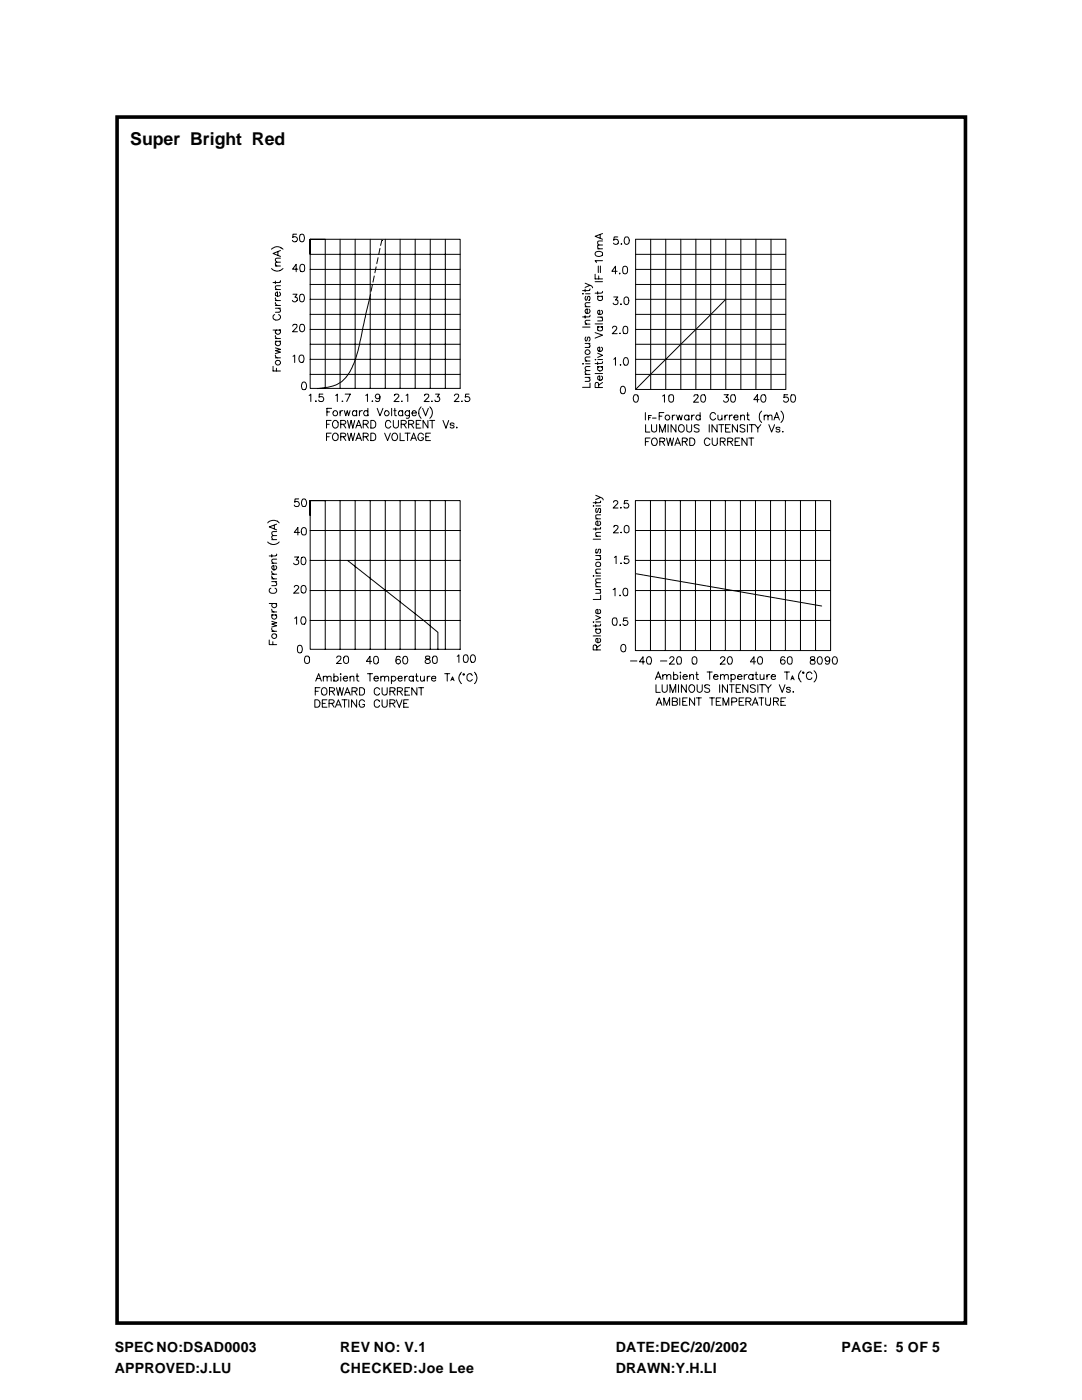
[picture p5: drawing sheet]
<svg xmlns="http://www.w3.org/2000/svg" width="216mm" height="279mm" viewBox="0 0 216 279" stroke-linecap="round" stroke-linejoin="round" font-family="sans-serif">
<defs><g id="words">
<text font-size="3.5" x="26" y="29">Super Bright Red</text>
<g font-size="2.8">
<text x="22.9" y="269.8">SPEC NO:DSAD0003</text>
<text x="67.9" y="269.8">REV NO: V.1</text>
<text x="122.9" y="269.8">DATE:DEC/20/2002</text>
<text x="167.9" y="269.8">PAGE: 5 OF 5</text>
<text x="22.9" y="274.1">APPROVED:J.LU</text>
<text x="67.9" y="274.1">CHECKED:Joe Lee</text>
<text x="122.9" y="274.1">DRAWN:Y.H.LI</text>
</g>
</g></defs>
<path d="M23.4 23.4h169.2v240.6h-169.2z" fill="none" stroke="#000" stroke-width=".72" stroke-linecap="butt"/>
<path d="M38.1 42.5h144.3v105h-144.3z" fill="#fff" stroke="#fff" stroke-width=".2"/>
<g fill="none" stroke="#000" stroke-width=".2">
<path d="M54.2 53.6a1.52 1.52 0 0 0 2.3 0M54.2 49.7a1.52 1.52 0 0 1 2.3 0M54.9 59.4l.3 .5 .2 .1M54.9 60h1.1M54.9 56.1v.5M54.9 57.8h1.1M55 52.9l.2 .2M55.5 50.2v.8M55.8 58.3a.44 .44 0 0 1 0 .8 .48 .48 0 0 1-.7-.1 .48 .48 0 0 1 0-.6l.3-.1v.8M56 57l-1 .1-.1 .3 .3 .4M56 56l-.1 .3-.2 .1h-1.2M56 52.3h-.8l-.3 .2v.6h1.1"/>
<path d="M56 51.5l-1 .1-.1 .3 .3 .4M56 50l-1.5 .6 1.5 .6M58.5 58.7h.8l-.5 .6a.49 .49 0 0 1 .4 .8 .49 .49 0 0 1-.9-.2M59.2 46.7h-.7l-.1 .7a.53 .53 0 0 1 .8 0 .53 .53 0 0 1-.1 .8 .53 .53 0 0 1-.8-.2M59.4 53.7h-1l.7-1v1.5M59.9 58.8a.47 .47 0 0 1 .8 .2v.4a.69 .69 0 0 1-.5 .8l-.4-.3v-.5zM59.9 46.8a.47 .47 0 0 1 .8 .2v.4a.74 .74 0 0 1-.4 .9l-.4-.1-.1-.2v-1zM60 52.8a.5 .5 0 0 1 .7 .2v1a.48 .48 0 0 1-.8 0l-.1-.6zM61.9 47.8v29.7h29.9v-29.7h-29.9h3v29.7l-.1-.1 1.7-.4 1.1-.5 .6-.3 1.3-1.5a16.6 16.6 0 0 0 2.3-6.4l2.1-9.5M61.9 50.8v-3v3h29.9M61.9 59.7h29.9M61.9 56.8h29.9"/>
<path d="M61.9 53.8h29.9M67.9 47.8v29.7M70.9 47.8v29.7M73.9 47.8v29.7M74.3 56.9l-.3 1.2M74.7 55.1l-.3 1.2M75.1 53.3l-.3 1.1M75.4 51.4l-.2 1.2M75.8 49.6l-.2 1.2M76.2 47.9l-.3 1.1M76.9 47.8v29.7M79.8 47.8v29.7"/>
<path d="M82.8 47.8v29.7M85.9 47.8v29.7M88.9 47.8v29.7M116.2 58.6h.2zM116.8 57.4l.9-.5 .5 .3v.2M116.8 57.7v.5M116.8 56.5l.9 .4M116.8 58.6h.9M116.9 59.1l-.1 .3 .1 .5h.2l.2-.7 .2-.1a.47 .47 0 0 1 0 .8h.1M117.7 57.7l-.1 .2-.2 .1h-1.2M118.7 56.2h1.5M118.7 54.7v1h1.5"/>
<path d="M118.8 50.4l.6-.2a.66 .66 0 0 1 .8 .6 .8 .8 0 0 1-.8 .4 .8 .8 0 0 1-.7-.6zM119.3 59.1h.9h-.2a.47 .47 0 0 1 .1 .7 .47 .47 0 0 1-.7 0 .47 .47 0 0 1 .1-.7zM119.3 58.2v.5M119.3 49.7h.9M119.4 53.1v1.3M119.5 55.1v.6M119.8 46.8v.7M119.8 53.1v1.3M120.2 58.2v.2l-.3 .1h-1.2M120.2 52h-1.5l.3 .4M120.2 48.9h-.9v.4l.2 .4M120.2 48.1h-.7a.4 .4 0 0 0-.2 .6l.2 .2"/>
<path d="M120.2 46.6l-1.5 .6 1.5 .6M122.5 59.3h.8l-.4 .6a.5 .5 0 0 1 .3 .8 .5 .5 0 0 1-.9-.2M123.1 54.1h-1l.7-1v1.6M123.3 47.3h-.7l-.1 .6 .5-.1h.2l.2 .4a.52 .52 0 0 1-.3 .5 .52 .52 0 0 1-.7-.2M123.6 54.6h.1zM123.9 48.7h.2zM124.4 53.2a.51 .51 0 0 1 .8 .2v1a.48 .48 0 0 1-.5 .3 .48 .48 0 0 1-.4-.3l-.1-.6zM124.7 59.4a.43 .43 0 0 1 .7 .2l.1 .3a.66 .66 0 0 1-.6 .9 1.01 1.01 0 0 1-.2-1.4zM124.8 47.3a.52 .52 0 0 1 .7 .3 .72 .72 0 0 1 .1 .7 .72 .72 0 0 1-.6 .5l-.4-.3-.1-.4zM126.8 59.7h30M126.8 56.8h30M126.8 53.8h30"/>
<path d="M126.8 50.8h30M129.8 47.8v29.9M132.8 47.8v29.9M135.8 47.8v29.9M138.9 47.8v29.9M141.8 47.8v29.9M144.8 59.8l-17.9 17.9M144.8 47.8v29.9M147.8 47.8v29.9M150.8 47.8v29.9M153.8 47.8v29.9M54.5 65.9h1.5h-.2a.48 .48 0 0 1 0 .7 .48 .48 0 0 1-.7 0 .48 .48 0 0 1 .1-.7"/>
<path d="M54.5 73.1v.9h1.5M54.8 62.8a.64 .64 0 0 0-.2 .9 .64 .64 0 0 0 1 .1l.4-.3v-.4l-.4-.3M54.9 70.9l.1 .3 .4 .2M54.9 69.4l1.1 .3-1.1 .3 1.1 .3-1.1 .3M54.9 68.1h1.1h-.2a.49 .49 0 0 1 0 .7 .49 .49 0 0 1-.7 0 .49 .49 0 0 1 .1-.7zM54.9 67a.51 .51 0 0 0 .5 .6M54.9 60.4l.1 .3 .4 .3M54.9 71.4h1.1M54.9 67.6h1.1M54.9 61.5h1.1M54.9 61h1.1M55.2 73.5v.5"/>
<path d="M55.7 61.5l.3 .4-.1 .3-1 .1M58.4 65.1a.44 .44 0 0 1 .4-.4 .44 .44 0 0 1 .5 .3l-.1 .3-.8 .9h1M58.5 71.1l.3-.2v1.4M59.9 70.9h.3a.8 .8 0 0 1 .5 .8 .8 .8 0 0 1-.6 .6 .93 .93 0 0 1-.2-1.4zM60 64.8l.4-.1a.8 .8 0 0 1 .4 .8 .8 .8 0 0 1-.6 .7l-.3-.2-.1-.4zM60.4 76.3l.2-.1a.83 .83 0 0 1 .6 .7 .83 .83 0 0 1-.5 .9h-.1a.97 .97 0 0 1-.2-1.5zM61.7 78.9l.3-.2v1.4M61.9 74.7h29.9M61.9 71.7h29.9M61.9 68.7h29.9M61.9 65.7h29.9M61.9 62.7h29.9"/>
<path d="M64.4 78.7h-.7v.6a.53 .53 0 0 1 .8 0 .53 .53 0 0 1-.1 .8 .53 .53 0 0 1-.8-.3M64.8 77.4l-1.4 .2M67 78.9l.3-.2v1.4M68.9 78.7h1l-.7 1.4M73 78.9l.3-.2v1.4M75.8 79.2a.47 .47 0 0 1-.6 .4 .47 .47 0 0 1-.2-.7 .47 .47 0 0 1 .7 0l.1 .3a.72 .72 0 0 1-.6 .9h-.2v-.2M78.7 78.9l.1-.1-.1 .2M78.8 78.8l.6-.1 .2 .4-1 1h1M81 78.9l.4-.2v1.4M84.7 79a.44 .44 0 0 1 .4-.4 .44 .44 0 0 1 .5 .3l-.1 .3-.9 .9h1M86.9 78.7h.8l-.5 .5a.49 .49 0 0 1 .4 .8 .49 .49 0 0 1-.8-.2M90.7 79l.3-.3 .5 .1-.1 .6-.8 .7h1"/>
<path d="M93.6 78.7h-.7l-.1 .6a.53 .53 0 0 1 .8 0 .53 .53 0 0 1-.1 .8 .53 .53 0 0 1-.7-.3M116.2 72.6h.2zM116.2 65.3h1.5M116.8 74.7h.9M116.8 75.3h.9M116.8 72.1h.9M116.8 68.5h.9M116.8 64.7h.9M116.8 63v.5M116.8 61.2h.9M116.8 72.6h.9M116.9 67.3l-.1 .3 .1 .5 .3-.3 .1-.5h.2a.47 .47 0 0 1 0 .8"/>
<path d="M117.4 75.3l.3 .3-.1 .4-.8 .1M117.4 68.5l.3 .4-.1 .4h-.8M117.5 61.7a.48 .48 0 0 1 .1 .7 .48 .48 0 0 1-.7 0 .48 .48 0 0 1 .1-.7h.2v.9M117.7 74h-.9a.45 .45 0 0 0 .2 .7M117.7 73.2h-.7a.36 .36 0 0 0-.2 .5l.2 .3M117.7 71.2l-.9 .1a.5 .5 0 0 0 .2 .8M117.7 63.9l-.9 .1v.3l.2 .4M117.7 62.9l-.1 .3h-1.4M117.7 60.4h-.7a.36 .36 0 0 0-.2 .6l.2 .2M117.7 76.5v.8h-1.5M118.7 71.8h.2zM118.7 66.4l1.5 .5-1.5 .6"/>
<path d="M118.7 74.5h1.5M118.7 64.6h1.5M119.3 73.2h.9h-.2a.47 .47 0 0 1 .1 .7 .47 .47 0 0 1-.7 0 .47 .47 0 0 1 .1-.7zM119.3 70.5l.9 .4-.9 .4M119.3 65.2h.9h-.2a.45 .45 0 0 1 .1 .7 .45 .45 0 0 1-.7 0 .45 .45 0 0 1 .1-.7zM119.3 72.3v.5M119.3 63.3h.9M119.3 71.8h.9M119.5 77.3l-.1-.8-.5-.1-.2 .9h1.5M119.9 63.3l.3 .2v.5l-.9 .1M120 75.1a.46 .46 0 0 1 .1 .7 .46 .46 0 0 1-.7 0 .46 .46 0 0 1 .1-.7h.2v.8M120 69.3a.46 .46 0 0 1 .1 .7 .46 .46 0 0 1-.7 0 .46 .46 0 0 1 .1-.7h.2v.8"/>
<path d="M120 61.9a.46 .46 0 0 1 .1 .7 .46 .46 0 0 1-.7 0 .46 .46 0 0 1 .1-.7h.2v.9M120.2 72.2v.3l-.3 .1h-1.2M120.2 76.3l-.7 .5M122.2 65.5v-.1a.43 .43 0 0 1 .5-.3 .43 .43 0 0 1 .4 .5l-.9 1h.9M122.5 71.7l.3-.3v1.5M123.7 66.5v.1zM123.7 72.8h.2zM123.8 60.7h.2zM124 77.2a.47 .47 0 0 1 .7 .2 .7 .7 0 0 1 .1 .8 .7 .7 0 0 1-.8 .3l-.2-.5zM124.5 65.2a.48 .48 0 0 1 .7 .2v.9l-.1 .2-.4 .1a.92 .92 0 0 1-.2-1.4zM124.6 71.5l.4-.1a.89 .89 0 0 1 0 1.5h-.2a.97 .97 0 0 1-.2-1.4zM126.6 78.8h.4a.85 .85 0 0 1 0 1.5h-.2a.99 .99 0 0 1-.2-1.5z"/>
<path d="M126.8 74.7h30M126.8 71.7h30M126.8 68.7h30M126.8 65.7h30M126.8 62.7h30M132.2 79l.4-.2v1.5M133.6 78.8h.6l.2 .6v.6a.48 .48 0 0 1-.5 .3 .48 .48 0 0 1-.4-.3v-1zM138.5 79.1l.2-.3h.4l.2 .2-.2 .5-.7 .8h1M140 78.8h.4a.81 .81 0 0 1 .4 .8 .81 .81 0 0 1-.5 .7l-.4-.3v-1zM144.5 78.8h.8l-.4 .5a.51 .51 0 0 1 .3 .8 .51 .51 0 0 1-.8-.1M146 78.8h.3a.81 .81 0 0 1 .5 .8 .81 .81 0 0 1-.6 .7l-.4-.3v-.6zM151.5 79.8h-1.1l.7-1v1.5"/>
<path d="M152.1 78.8h.3a.85 .85 0 0 1 0 1.5h-.2a.94 .94 0 0 1-.1-1.5zM156.8 77.7h-30v-29.9h30v29.9M157.2 78.8h-.7l-.1 .6a.54 .54 0 0 1 .8 0 .54 .54 0 0 1-.1 .8 .54 .54 0 0 1-.8-.2M157.9 78.8h.4a.81 .81 0 0 1 .5 .8 .81 .81 0 0 1-.6 .7l-.4-.3v-.6zM59.6 99.6h-.7l-.1 .6a.53 .53 0 0 1 .8 0 .53 .53 0 0 1-.1 .8 .53 .53 0 0 1-.8-.2M60.4 99.7l.2-.1a.83 .83 0 0 1 .6 .7 .83 .83 0 0 1-.5 .8h-.1a.97 .97 0 0 1-.2-1.4zM61.9 99.9v29.7h29.9v-29.7h-29.9h3v29.7M63 80v.1zM65.2 84.7h.5M65.2 87.2h.5M65.2 82.2h.6M66.1 86.4h-.9v1.5"/>
<path d="M66.1 83.9h-.9v1.5M66.2 81.5h-1v1.5M66.5 86.7a.61 .61 0 0 1 .8-.1 .61 .61 0 0 1 .2 .8 .57 .57 0 0 1-.6 .5 .57 .57 0 0 1-.6-.5zM66.6 84a.75 .75 0 0 1 .9 .5 .75 .75 0 0 1-.4 .9 .79 .79 0 0 1-.8-.5 .79 .79 0 0 1 .3-.9zM67.9 82v1M67.9 99.9v29.7M68 84.7h.7l.2-.2 .1-.3-.3-.3h-.7v1.5M68 87.2h.7l.2-.2 .1-.3-.3-.3h-.7v1.5M68.2 80.1h.2zM68.4 82a.49 .49 0 0 0-.5 .4M68.5 84.7l.5 .7M68.5 87.2l.5 .7"/>
<path d="M68.7 82l.3 1 .3-1 .3 1 .2-1M69.3 86.4l.4 1.5 .4-1.5 .3 1.5 .4-1.5M69.3 83.9l.4 1.5 .4-1.5 .3 1.5 .4-1.5M70.5 82a.45 .45 0 0 1 .7 .2v-.2v1v-.2a.51 .51 0 0 1-.8 0 .51 .51 0 0 1 .1-.8zM70.9 99.9v29.7M71 85.4l.6-1.5 .5 1.5M71 87.9l.6-1.5 .5 1.5M71.2 84.9h.7M71.2 87.5h.7M71.7 82v1M72.3 82a.5 .5 0 0 0-.6 .4M72.5 84.7h.7l.2-.2 .1-.3-.3-.3h-.7v1.5"/>
<path d="M72.5 87.2h.7l.2-.2 .1-.3-.3-.3h-.7v1.5M73 84.7l.5 .7M73 87.2l.5 .7M73.4 81.5v1.5v-.2a.47 .47 0 0 1-.7 0 .47 .47 0 0 1 0-.7 .47 .47 0 0 1 .7 .1M73.9 99.9v29.7M74 83.9h.5a.84 .84 0 0 1 .5 .8 .84 .84 0 0 1-.5 .7h-.5zM74 86.4h.5a.81 .81 0 0 1 .5 .8 .81 .81 0 0 1-.5 .7h-.5zM74.3 80v.1zM75.3 81.5l.5 1.5 .6-1.5M76.8 86.4l.5 1.5 .6-1.5M76.9 99.9v29.7M78 84.3a.54 .54 0 0 0-.6-.4 .54 .54 0 0 0-.5 .6 .61 .61 0 0 0 .2 .8 .61 .61 0 0 0 .9-.2"/>
<path d="M78.1 81.5v1.5M78.3 86.7a.69 .69 0 0 1 1 .1 .69 .69 0 0 1-.1 1 .64 .64 0 0 1-.9-.1 .64 .64 0 0 1 0-.9zM78.5 83.9v1.1l.4 .4 .3-.1 .3-.3v-1.1M78.6 82h.4M78.8 81.5v1.4l.3 .1M79.5 82.2a.44 .44 0 0 1 .7-.2h.1v1v-.2a.49 .49 0 0 1-.6 .1 .49 .49 0 0 1-.2-.7zM79.8 86.4v1.5h.9M79.8 99.9v29.7M80.1 84.7l.8-.1 .2-.4-.4-.3h-.6v1.5M80.2 80v.1zM80.2 82l.1 .2M80.6 84.7l.5 .7"/>
<path d="M80.8 86.4h1M81.3 86.4v1.5M81.5 84.7l.9-.1 .1-.4-.3-.3h-.7v1.5M81.7 82.8a.49 .49 0 0 1-.7 .1 .49 .49 0 0 1 0-.8 .49 .49 0 0 1 .7 .1v-.2l-.1 1.4h-.5M82 87.9l.5-1.5 .6 1.5M82 84.7l.5 .7M82.2 87.5h.7M82.2 82.4h.9a.44 .44 0 0 0-.5-.5 .44 .44 0 0 0-.4 .6 .45 .45 0 0 0 .4 .5 .45 .45 0 0 0 .5-.2M82.8 99.9v29.7M83.1 84.7h.5M84 83.9h-.9v1.5h.9M84 81.2a1.62 1.62 0 0 0 0 2.3"/>
<path d="M84.3 81.5l.6 1.5 .6-1.5M84.5 86.8a.56 .56 0 0 0-.6-.4 .56 .56 0 0 0-.5 .6 .62 .62 0 0 0 .3 .8 .62 .62 0 0 0 .8-.2v-.2h-.4M85 87.2h.6M85.4 83.9v1.5l-1-1.5v1.5M85.7 83.9h1M85.8 81.2a1.53 1.53 0 0 1 0 2.3M85.9 99.9v29.7M85.9 86.4h-.9v1.5h.9M86.1 80.1h.2zM86.2 83.9v1.5M88.4 83.9l.6 1.5 .5-1.5M88.9 99.9v29.7"/>
<path d="M90.6 84.7a.47 .47 0 0 0-.7-.2v.3l.7 .2v.2a.44 .44 0 0 1-.8 0M91.1 85.3v.1zM92.2 80v.1zM118.9 99.7l.9-.4 .5 .2 .1 .3M118.9 98.8l.9 .5M119.8 100v.2l-.3 .1h-1.1M125.3 99.9h-.7l-.1 .7a.52 .52 0 0 1 .8-.1 .52 .52 0 0 1 0 .8 .52 .52 0 0 1-.8-.2M126.8 99.9h38.9v29.9h-38.9zM128.8 88.1h.6M128.8 82.3v1.5M128.8 84.8v1.4h.9M129.4 83.4h.4"/>
<path d="M129.7 87.4h-.9v1.5M129.8 99.9v29.9M130 82.9h-.6v.9M130 84.8v1l.5 .4 .5-.2v-1.2M130.1 87.6a.56 .56 0 0 1 .7-.2 .56 .56 0 0 1 .3 .6v.3a.57 .57 0 0 1-.5 .6 .57 .57 0 0 1-.6-.6zM130.2 83.4h.7M131.5 83.1h.6M131.6 86.2v-1.4l.6 1.4 .6-1.4v1.4M131.7 88.1h.8l.1-.6-.9-.1v1.5M132.2 88.1l.4 .8M132.5 82.3h-1v1.5M132.8 99.9v29.9"/>
<path d="M133 87.4l.3 1.5 .4-1.5 .4 1.5 .3-1.5M133.3 84.8v1.4M134.2 82.8v1M134.7 88.9l.5-1.5 .6 1.5M134.7 82.8a.43 .43 0 0 0-.5 .5M134.9 84.8v1.4l-1-1.4v1.4M134.9 88.4h.7M135 82.8l.3 1 .3-1 .3 1 .2-1M135.5 85a.56 .56 0 0 1 .6-.2 .56 .56 0 0 1 .4 .5 .68 .68 0 0 1-.7 .9l-.3-.2-.1-.3zM135.8 99.9v29.9M136.1 88.1h.9l.1-.6-1-.1v1.5M136.7 88.1l.4 .8"/>
<path d="M137 84.8l.1 1.2 .4 .2 .5-.2v-1.2M137.5 82.8v1v-.2a.49 .49 0 0 1-.8 .1 .49 .49 0 0 1 0-.7 .49 .49 0 0 1 .8 .1M137.6 87.4h.5a.78 .78 0 0 1 .6 .8 .78 .78 0 0 1-.6 .7h-.5zM138 82.8v1M138.6 82.8a.43 .43 0 0 0-.6 .5M138.8 99.9v29.9M139.5 85a.55 .55 0 0 0-.6-.3 .55 .55 0 0 0-.4 .4l.9 .5 .1 .4a.63 .63 0 0 1-1 0M139.7 83.1a.47 .47 0 0 0-.7-.1 .47 .47 0 0 0 0 .7 .47 .47 0 0 0 .7-.1M139.7 82.3v1.5M141.5 84.8v1.4M141.6 87.8a.57 .57 0 0 0-.6-.4 .57 .57 0 0 0-.5 .6v.3a.57 .57 0 0 0 .5 .6 .57 .57 0 0 0 .6-.3M141.8 99.9v29.9"/>
<path d="M142.1 87.4v1.1a.52 .52 0 0 0 .5 .4 .52 .52 0 0 0 .5-.4v-1.1M142.8 82.7a.57 .57 0 0 0-.6-.4 .57 .57 0 0 0-.5 .6 .72 .72 0 0 0 .8 .9l.3-.3M143.1 84.8v1.4l-1-1.4v1.4M143.3 82.8v.8a.36 .36 0 0 0 .5 .1l.3-.1M143.4 84.8h1M143.7 88.1h.9l.1-.6-1-.1v1.5M143.9 84.8v1.4M144.1 82.8v1M144.2 88.1l.5 .8M144.7 82.8v1M144.7 99.9v29.9M144.8 85.5h.6"/>
<path d="M145.2 88.1h.8l.2-.4-.4-.3h-.6v1.5M145.2 82.8a.43 .43 0 0 0-.5 .5M145.5 82.8v1M145.7 84.8h-.9v1.4h.9M145.7 88.1l.5 .8M146.1 82.8a.48 .48 0 0 0-.6 .5M146.4 83.3h.9v-.2a.46 .46 0 0 0-.7-.1 .46 .46 0 0 0 0 .7 .46 .46 0 0 0 .7-.1M146.7 88.1h.6M147.2 84.8v1.4l-1.1-1.4v1.4M147.6 87.4h-.9v1.5h.9M147.7 99.9v29.9M147.8 83.1l.2-.2h.5v.9"/>
<path d="M147.8 82.8v1M148.6 85a.54 .54 0 0 0-.5-.3 .54 .54 0 0 0-.4 .4l.2 .3 .6 .2 .1 .4a.63 .63 0 0 1-.9 0M149 82.8h.5M149.1 87.4v1.5l-1.1-1.5v1.5M149.1 84.8v1.4M149.2 82.3v1.3l.4 .2M149.4 87.4h1M149.5 84.8h1.2l.5 .7v.7M149.9 87.4v1.5M150 84.8v1.4M150.7 99.9v29.9M151.8 84.8l-.6 .7"/>
<path d="M152 82a1.62 1.62 0 0 0 0 2.3M152.5 83.1l.2-.2h.5v.9M152.5 82.8v1M153.2 83.1l.3-.2h.5l.1 .9M153.4 84.8l.6 1.4 .6-1.4M153.8 99.9v29.9M154.4 83.8l.6-1.5 .5 1.5M154.6 83.3h.7M155.6 85.5a.43 .43 0 0 0-.7 0l.2 .2 .5 .1v.2a.48 .48 0 0 1-.7 .1v-.1M155.8 82a1.53 1.53 0 0 1 0 2.3M156.1 86.1h.2zM156.7 99.9v29.9"/>
<path d="M159.7 99.9v29.9M162.7 99.9v29.9M53.4 108.2a1.52 1.52 0 0 0 2.3 0M53.4 104.4a1.53 1.53 0 0 1 2.3 0M54.1 117.4a.53 .53 0 0 0-.4 .6 .53 .53 0 0 0 .6 .4 .6 .6 0 0 0 .8-.2 .6 .6 0 0 0-.1-.8h-.1M54.2 114a.51 .51 0 0 0 .5 .6M54.2 114.9a.51 .51 0 0 0 .5 .6M54.2 114.6h1M54.2 115.5h1M54.2 116.1h1M54.2 112.4h1M54.2 110.7v.5"/>
<path d="M54.2 107.7h1M54.7 104.8v.7M54.9 116.1a.49 .49 0 0 1 .2 .7l-.9 .1M55 112.9a.46 .46 0 0 1 .1 .7 .46 .46 0 0 1-.7 0 .46 .46 0 0 1 .1-.7h.2v.8M55.2 111.6l-.9 .1a.5 .5 0 0 0 .2 .7M55.2 110.6l-.3 .4h-1.2M55.2 106.9l-.9 .1a.5 .5 0 0 0 .2 .7M55.2 106.1h-.7a.36 .36 0 0 0-.2 .6l.2 .2M55.2 104.6l-1.5 .6 1.5 .5M58.7 117.2a.45 .45 0 0 1 .5-.4 .45 .45 0 0 1 .4 .5l-1 1.1h1M58.8 111.2h.8l-.5 .6a.52 .52 0 0 1 .5 .4 .52 .52 0 0 1-.4 .6 .52 .52 0 0 1-.6-.4M59.8 106.3h-1.1l.7-1v1.5"/>
<path d="M60.2 111.3l.4-.1a.83 .83 0 0 1 .5 .8 .83 .83 0 0 1-.6 .7 .79 .79 0 0 1-.4-1.2zM60.3 116.9a.48 .48 0 0 1 .7 .2l.1 .4a.7 .7 0 0 1-.5 .9l-.5-.3v-1zM60.4 105.4a.48 .48 0 0 1 .7 .2v.9l-.2 .2-.3 .1a.86 .86 0 0 1-.2-1.4zM61.9 102.9v-3v3M61.9 117.9h29.9M61.9 111.8h29.9M61.9 105.9h29.9M69.3 111.8l18.1 14.4v3.4M118.4 114.9h.1zM118.4 101h.1zM118.4 107.6h1.4M118.9 100v.5"/>
<path d="M118.9 105.3v.5M118.9 117.6h.9M118.9 117.1h.9M118.9 114.4h.9M118.9 110.9h.9M118.9 107h.9M118.9 103.5h.9M118.9 114.9h.9M118.9 101h.9M119.1 109.6h-.2v.3v.4l.2 .1 .3-.8h.4v.7l-.2 .1M119.1 101.5h-.2v.7h.3l.3-.7h.3v.7l-.2 .1 .2-.1M119.5 117.6l.3 .3v.5h-.9"/>
<path d="M119.5 110.9l.3 .2v.5l-.9 .1M119.6 104a.48 .48 0 0 1 .1 .7 .48 .48 0 0 1-.7 0 .48 .48 0 0 1 .1-.7h.2v.9M119.8 116.3h-.7a.38 .38 0 0 0-.2 .6l.2 .2M119.8 115.5l-.9 .1v.4l.2 .3M119.8 113.6h-.7a.38 .38 0 0 0-.2 .6l.2 .2M119.8 106.3h-.9v.4l.2 .3M119.8 105.2v.3l-1.4 .1M119.8 102.7h-.7a.38 .38 0 0 0-.2 .6l.2 .2M119.8 118.8v.8h-1.4M122.3 117.7l.4-.3v1.5M122.4 100.2a.43 .43 0 0 1 .4-.3 .43 .43 0 0 1 .5 .3l-.1 .3-.9 .9h1M122.5 105.2l.1-.3h.4l.3 .1v.3l-.9 1h1"/>
<path d="M122.6 111.3l.3-.3v1.5M123.7 118.7v.2zM123.8 101.3h.2zM123.9 106.3h.1zM123.9 112.4h.1zM124.5 117.5a.48 .48 0 0 1 .7 .2v.9a.45 .45 0 0 1-.4 .3 .45 .45 0 0 1-.4-.3l-.1-.6zM124.8 104.9a.48 .48 0 0 1 .7 .3v.9a.51 .51 0 0 1-.9 0v-.9zM125.3 111h-.6l-.1 .6a.53 .53 0 0 1 .8 0 .53 .53 0 0 1-.1 .8 .53 .53 0 0 1-.8-.2M126.8 117.9h38.9M126.8 111.8h38.9M126.8 105.9h38.9M127 114.5l37 6.4"/>
<path d="M53.7 120.4h1.5l-.1 .2-.1-.2M53.7 127.7v1h1.5M54.2 121.6l.1 .3 .4 .2M54.2 124l1 .3-1 .2 1 .4-1 .2M54.2 125.4a.51 .51 0 0 0 .5 .6M54.2 122.1h1M54.2 126h1M54.4 120.4a.47 .47 0 0 0-.1 .7 .47 .47 0 0 0 .7 .1 .47 .47 0 0 0 .1-.6M54.4 128.1v.6M55 122.7a.47 .47 0 0 1 .1 .7 .47 .47 0 0 1-.7 0 .47 .47 0 0 1 0-.7h-.2h1M58.8 123.4l.4-.3v1.5M59.5 128.9a.47 .47 0 0 1 .7 .2l.1 .3a.69 .69 0 0 1-.5 .9 .81 .81 0 0 1-.4-1.2z"/>
<path d="M60.2 123.1a.52 .52 0 0 1 .8 .3 .72 .72 0 0 1 0 .8 .72 .72 0 0 1-.8 .3l-.2-.5zM61 131a.58 .58 0 0 1 .7 .2v1a.51 .51 0 0 1-.9 0l-.1-.6zM61.9 123.8h29.9M62.8 139.7h.5a.79 .79 0 0 1 .6 .7 .79 .79 0 0 1-.6 .7h-.5zM62.9 138h.6M63 135.9l.6-1.4 .5 1.4M63.2 135.4h.7M63.8 137.2h-.9v1.5M64.4 137.3a.55 .55 0 0 1 .8 .5v.4a.55 .55 0 0 1-.5 .5 .55 .55 0 0 1-.6-.5v-.4zM64.5 135.3l.4-.3h.3l.1 .3M64.5 135v.9M65.2 139.7h-.9v1.4h.9"/>
<path d="M65.3 135.9v-.6l.3-.3h.4l.1 .9M65.7 138l.9-.1 .2-.4-.4-.3h-.7v1.5M66.3 138l.5 .7M66.6 134.5v1.4v-.2a.47 .47 0 0 0 .7 .1 .47 .47 0 0 0 0-.7 .47 .47 0 0 0-.7 .1M67.1 137.2l.4 1.5 .3-1.5 .4 1.5 .3-1.5M67.2 131.3l.3-.4 .5 .2-.1 .6-.8 .7h1M67.9 134.5h.2zM68 135v.9M68.2 139.7h1.1M68.5 135.4a.47 .47 0 0 1 .7-.4l.1 .4h-.8v.1a.45 .45 0 0 0 .3 .4 .45 .45 0 0 0 .5-.2M68.7 138.7l.6-1.5 .6 1.5M68.7 139.7v1.4"/>
<path d="M68.8 131a.54 .54 0 0 1 .7 .2v1a.51 .51 0 0 1-.9 0 1.15 1.15 0 0 1 .2-1.2zM69 138.2h.7M69.6 139.7v1.4M69.8 135.3l.3-.3h.5v.9M69.8 135v.9M70.2 138l.9-.1 .1-.5-1-.2v1.5M70.7 138l.5 .7M71.1 135h.5M71.2 139.7v1.4l-1.1-1.4v1.4M71.2 134.5v1.2l.4 .2M71.8 137.2h.5a.81 .81 0 0 1 .5 .8 .81 .81 0 0 1-.5 .7h-.5zM72.7 140v-.1a.54 .54 0 0 0-.9 0l-.1 .4a.63 .63 0 0 0 .2 .8 .63 .63 0 0 0 .8-.1v-.4h-.3"/>
<path d="M73.3 134.5h1M73.8 134.5v1.4M74.2 132h-1.1l.7-1v1.5M74.6 135.4h.9v-.1a.46 .46 0 0 0-.7-.2 .46 .46 0 0 0 0 .7 .46 .46 0 0 0 .7-.1M74.7 131.1a.47 .47 0 0 1 .7 .2l.1 .3a.69 .69 0 0 1-.5 .9l-.4-.3-.1-.6zM75.7 137.6a.55 .55 0 0 0-.6-.4 .55 .55 0 0 0-.4 .6 .68 .68 0 0 0 .7 .9l.3-.3M75.7 140a.61 .61 0 0 0-.8-.3 .61 .61 0 0 0-.2 .9 .55 .55 0 0 0 .4 .5 .55 .55 0 0 0 .6-.3M76 135.3l.2-.3h.5l.1 .9M76 135v.9M76.2 137.2v1.1l.5 .4a.51 .51 0 0 0 .6-.4v-1.1M76.2 139.7v1l.1 .3 .4 .1a.48 .48 0 0 0 .6-.4v-1M76.8 135.3l.2-.3h.5l.1 .9"/>
<path d="M77.8 138l.9-.1 .1-.4-.4-.3h-.6v1.5M78.1 135.7a.49 .49 0 0 0 .7 .1 .49 .49 0 0 0 0-.7 .49 .49 0 0 0-.7 .1v-.2v1.4M78.3 138l.5 .7M79.1 139.7l.6 1.4 .5-1.4M79.3 138l.9-.1 .1-.4-.3-.3h-.7v1.5M79.4 135.4h.9a.47 .47 0 0 0-.8-.4 .47 .47 0 0 0 .1 .8 .46 .46 0 0 0 .7-.1M79.8 138l.5 .7M79.8 131.2v-.1l-.4-.1a.83 .83 0 0 0-.5 .8 .83 .83 0 0 0 .6 .7 .46 .46 0 0 0 .4-.5 .46 .46 0 0 0-.4-.4 .46 .46 0 0 0-.5 .4M80.6 131.1l.3-.1a.89 .89 0 0 1 0 1.5h-.1a.97 .97 0 0 1-.2-1.4zM80.8 135v.9M80.8 138h.6M81.3 135a.43 .43 0 0 0-.5 .4"/>
<path d="M81.5 139.7h-.9v1.4h.9M81.7 135.2l.3-.2h.3l.2 .2v-.2v.9v-.2a.49 .49 0 0 1-.7 .1 .49 .49 0 0 1-.1-.6zM81.7 137.2h-.9v1.5h.9M82.9 135h.5M83.1 134.5v1.2l.4 .2M83.2 137.2v1.5l-1-1.5v1.5M83.5 137.2h1M83.9 135l.1 .8a.45 .45 0 0 0 .7-.1M84 137.2v1.5M84.7 135v.9M85 131v.4l.4 .2a.45 .45 0 0 1 .5 .5 .45 .45 0 0 1-.7 .3l-.4-.2a.8 .8 0 0 1 .9-.8l.1-.3a.64 .64 0 0 0-.8-.1zM85.3 135v.9"/>
<path d="M85.8 135a.43 .43 0 0 0-.5 .4M86.1 135.4h.9a.46 .46 0 0 0-.8-.4 .46 .46 0 0 0 .1 .8l.4 .1 .3-.2M86.5 131a.54 .54 0 0 1 .7 .2v1a.48 .48 0 0 1-.8 0l-.1-.6zM88.7 134.5h1M89.2 134.5v1.4M90 135.8l.3-.7 .3 .7M90.1 135.6h.4M91.2 131l.4-.3v1.5M92.1 134.2a1.53 1.53 0 0 0 0 2.2M92.4 134.5h.2v.2h-.2zM92.6 130.8a.47 .47 0 0 1 .7 .2l.1 .4a.74 .74 0 0 1-.4 .8l-.4-.1-.1-.2v-.5zM94.1 130.8a.47 .47 0 0 1 .7 .2 .7 .7 0 0 1 .1 .8 .7 .7 0 0 1-.8 .3l-.2-.6z"/>
<path d="M94.2 134.8a.54 .54 0 0 0-.6-.4 .54 .54 0 0 0-.4 .6 .68 .68 0 0 0 .7 .9l.3-.3M94.7 134.2a1.53 1.53 0 0 1 0 2.2M118.4 124.1h.1zM118.4 126.9h1.4M118.9 122.9l.9 .4-.9 .4M118.9 124.6v.5M118.9 124.1h.9M119.1 129.7l-.1-.8-.2-.2-.3 .1-.1 .9h1.4M119.6 121.6a.46 .46 0 0 1 .1 .7 .46 .46 0 0 1-.7 0 .46 .46 0 0 1 .1-.7h.2v.9M119.6 125.6a.47 .47 0 0 1 .1 .7 .47 .47 0 0 1-.7 0 .47 .47 0 0 1 .1-.7h-.2h.9M119.6 127.4a.46 .46 0 0 1 .1 .7 .46 .46 0 0 1-.7 0 .46 .46 0 0 1 .1-.7h.2v.9M119.8 124.5v.4h-1.4"/>
<path d="M119.8 128.7l-.7 .5M122.4 123.4h.6l.1 .6a.67 .67 0 0 1-.5 .8 .97 .97 0 0 1-.2-1.4zM123.7 124.7h.1zM124 128.9a.47 .47 0 0 1 .4-.3 .47 .47 0 0 1 .4 .3v.9a.47 .47 0 0 1-.4 .3 .47 .47 0 0 1-.4-.3zM125.2 123.3h-.7l-.1 .7a.53 .53 0 0 1 .8-.1 .53 .53 0 0 1-.1 .8 .53 .53 0 0 1-.8-.2M125.8 131.9h1.3M126.8 123.8h38.9M128.7 132.1h-1.1l.7-1v1.4M129.2 131.1a.43 .43 0 0 1 .7 .3l.1 .3a.65 .65 0 0 1-.6 .8 .89 .89 0 0 1-.2-1.4zM130.8 135.6l.6-1.5 .5 1.5M130.9 136.7v1.5h.8M131 135.1h.7"/>
<path d="M131.8 131.9h1.3M132.1 136.7l.1 1.2a.53 .53 0 0 0 .5 .3 .53 .53 0 0 0 .4-.4v-1.1M132.2 134.9l.4-.3 .4 .1 .1 .9M132.2 134.6v1M133.1 134.9l.3-.3 .4 .1 .1 .9M133.6 131.4l.2-.3h.4l.3 .4-.9 1h1M133.7 138.2v-1.5l.5 1.5 .6-1.5v1.5M134.2 139.3h.6l.4 .3-.1 .3-.3 .1 .4 .3-.2 .4-.8 .1zM134.2 140h.6M134.4 134.8a.48 .48 0 0 1 .7 0 .48 .48 0 0 1 0 .7 .48 .48 0 0 1-.7-.1M134.4 134.1v1.5M135.2 131.1a.48 .48 0 0 1 .7 .3l.1 .3a.6 .6 0 0 1-.6 .8 .93 .93 0 0 1-.2-1.4z"/>
<path d="M135.4 136.7v1.5M135.6 139.3v1.5M135.7 134.2h.1zM135.8 134.7v.9M136.2 140h.6M136.3 135h.8a.43 .43 0 0 0-.5-.4 .43 .43 0 0 0-.3 .6l.3 .4 .5-.2M136.9 136.7v1.5l-.9-1.5v1.5M137.1 139.3h-.9v1.5h.9M137.6 136.9a.61 .61 0 0 1 .8-.1 .61 .61 0 0 1 .2 .8 .57 .57 0 0 1-.6 .6 .57 .57 0 0 1-.5-.6zM137.6 134.9l.4-.3 .3 .1 .1 .9M137.6 134.6v1M138.3 131.1a.48 .48 0 0 1 .7 .3l.1 .3a.6 .6 0 0 1-.6 .8 .93 .93 0 0 1-.2-1.4z"/>
<path d="M138.6 139.3v1.5l-1-1.5v1.5M138.9 134.6h.4M138.9 139.3h1.1M139 134.1v1.2l.1 .3h.3M139.1 136.7v1.2a.53 .53 0 0 0 .6 .3 .53 .53 0 0 0 .4-.4v-1.1M139.4 139.3v1.5M141.1 134.1h1M141.6 136.9a.59 .59 0 0 0-1 .1l.1 .2a.81 .81 0 0 1 .9 .7 .62 .62 0 0 1-1 0M141.6 139.3h1M141.6 134.1v1.5M142.1 139.3v1.5M142.4 135h.9a.47 .47 0 0 0-.7-.3 .47 .47 0 0 0-.1 .7l.2 .2 .6-.2"/>
<path d="M142.9 140h.6M143.6 136.7v1.5M143.8 131.4l.3-.3h.3l.3 .4-1 1h1M143.8 134.9l.3-.3 .3 .1 .1 .9M143.8 134.6v1M143.8 139.3h-.9v1.5h.9M144.5 134.9l.4-.3 .3 .1 .1 .9M145.2 136.7v1.5l-1.1-1.5v1.5M145.4 131.1a.43 .43 0 0 1 .6 .3l.1 .3a.65 .65 0 0 1-.6 .8 .89 .89 0 0 1-.1-1.4zM145.5 136.7h1M145.9 135.4a.48 .48 0 0 0 .7 .1 .48 .48 0 0 0 0-.7 .48 .48 0 0 0-.7 0v-.2v1.5M146 136.7v1.5"/>
<path d="M146.9 137.4h.5M147.2 135h.8a.47 .47 0 0 0-.6-.3 .47 .47 0 0 0-.2 .7l.3 .2 .5-.2M147.5 140h.6M147.8 136.7h-.9v1.5h.9M148.4 139.3h-.9v1.5h.9M148.5 134.6v1M148.8 140h.7h-.1l.5 .8M149.1 134.6l-.3 .1-.3 .3M149.2 136.7v1.5l-1-1.5v1.5M149.4 134.8a.47 .47 0 0 1 .8 0v-.2v1v-.2a.5 .5 0 0 1-.6 .1 .5 .5 0 0 1-.2-.7zM149.5 140l.3-.1v-.5l-.3-.1h-.7v1.5M150.7 134.6h.5"/>
<path d="M150.7 136.9a.55 .55 0 0 0-.5-.3 .55 .55 0 0 0-.5 .4l.2 .2 .7 .3 .1 .4a.57 .57 0 0 1-1 0M150.8 132.1h-1.1l.8-1v1.4M150.9 134.1v1.2l.1 .3h.3M151.2 136.7v1.5M151.4 131.1a.48 .48 0 0 1 .7 .3v.3a.6 .6 0 0 1-.5 .8 .87 .87 0 0 1-.2-1.4zM151.4 139.3h1M151.6 136.7h1.1l.6 .7v.8M151.7 134.6v1h.4l.3-.3M151.9 139.3v1.5M152.1 136.7v1.5M152.4 134.6v1M152.8 139.3v1a.49 .49 0 0 0 .5 .5 .49 .49 0 0 0 .5-.5v-1"/>
<path d="M153 134.6v1M153.6 134.6l-.5 .2-.1 .2M153.9 135h.8v-.1a.47 .47 0 0 0-.7-.1 .47 .47 0 0 0 0 .7 .47 .47 0 0 0 .7-.1M153.9 136.7l-.6 .7M154.3 140h.9l.1-.6-.3-.1h-.7v1.5M154.9 140l.4 .8M155.5 136.7l.6 1.5 .5-1.5M155.8 140h.6M156.5 134.1h1M156.6 131.3l-.1-.2a.43 .43 0 0 0-.7 .3l-.1 .7a.47 .47 0 0 1 .6-.5 .47 .47 0 0 1 .3 .7 .47 .47 0 0 1-.8 0l-.1-.2M156.8 139.3h-1v1.5h1M157 134.1v1.5"/>
<path d="M157.3 131.1a.48 .48 0 0 1 .7 .3l.1 .3a.6 .6 0 0 1-.6 .8 .93 .93 0 0 1-.2-1.4zM157.7 137.4a.43 .43 0 0 0-.8 0l.7 .4 .1 .1a.4 .4 0 0 1-.4 .3 .4 .4 0 0 1-.4-.3M157.8 135.7l.3-.8 .4 .8M157.9 135.4h.4M158.2 138.1h.2zM159.9 133.9a1.48 1.48 0 0 0 0 2.2M160.2 134.2h.2v.2h-.2zM161.8 131.1l-.1 .3 .2 .3a.6 .6 0 0 1 .7 .5 .53 .53 0 0 1-.4 .4 .53 .53 0 0 1-.5-.4v-.1a.55 .55 0 0 1 .6-.4l.2-.1v-.5zM162 134.5a.65 .65 0 0 0-.9-.2 .65 .65 0 0 0-.1 1 .54 .54 0 0 0 .5 .3 .54 .54 0 0 0 .5-.3M162.4 133.9a1.48 1.48 0 0 1 0 2.2M163.3 131.1a.43 .43 0 0 1 .7 .3l.1 .3a.65 .65 0 0 1-.6 .8 .89 .89 0 0 1-.2-1.4zM165.6 131.6a.47 .47 0 0 1-.7 .4 .47 .47 0 0 1-.2-.7 .47 .47 0 0 1 .8 0l.1 .3a.73 .73 0 0 1-.6 .9l-.3-.2"/>
<path d="M166.3 131.1a.48 .48 0 0 1 .7 .3 .72 .72 0 0 1 0 .8 .72 .72 0 0 1-.7 .3l-.2-.6zM64.3 140.4h.6M65.7 140.4h.6h-.1l.5 .7M66.3 140.4l.4-.3-.1-.3-.9-.1v1.4M66.9 141.1l.6-1.4 .6 1.4M67.2 140.7h.7M77.8 140.4l.9-.1v-.5l-.9-.1v1.4M78.3 140.4l.5 .7M80.6 140.4h.6M130.9 140.8l.6-1.5 .6 1.5M131.2 140.3h.7M132.5 140.8v-1.5l.5 1.5 .6-1.5v1.5"/>
<path d="M144.3 140.8v-1.5l.6 1.5 .5-1.5v1.5M146 140.1l.9-.1 .1-.4-.4-.3h-.6v1.5M150.1 140.8l.6-1.5 .6 1.5M150.4 140.3h.7"/>
<circle cx="55.5" cy="72.4" r=".47"/>
<circle cx="117.2" cy="70.3" r=".49"/>
<circle cx="66.9" cy="82.5" r=".48"/>
<circle cx="77.1" cy="82.5" r=".5"/>
<circle cx="133.2" cy="83.3" r=".48"/>
<circle cx="119.4" cy="112.7" r=".5"/>
<circle cx="54.7" cy="127" r=".47"/>
</g>
<use href="#words"/>
</svg>
